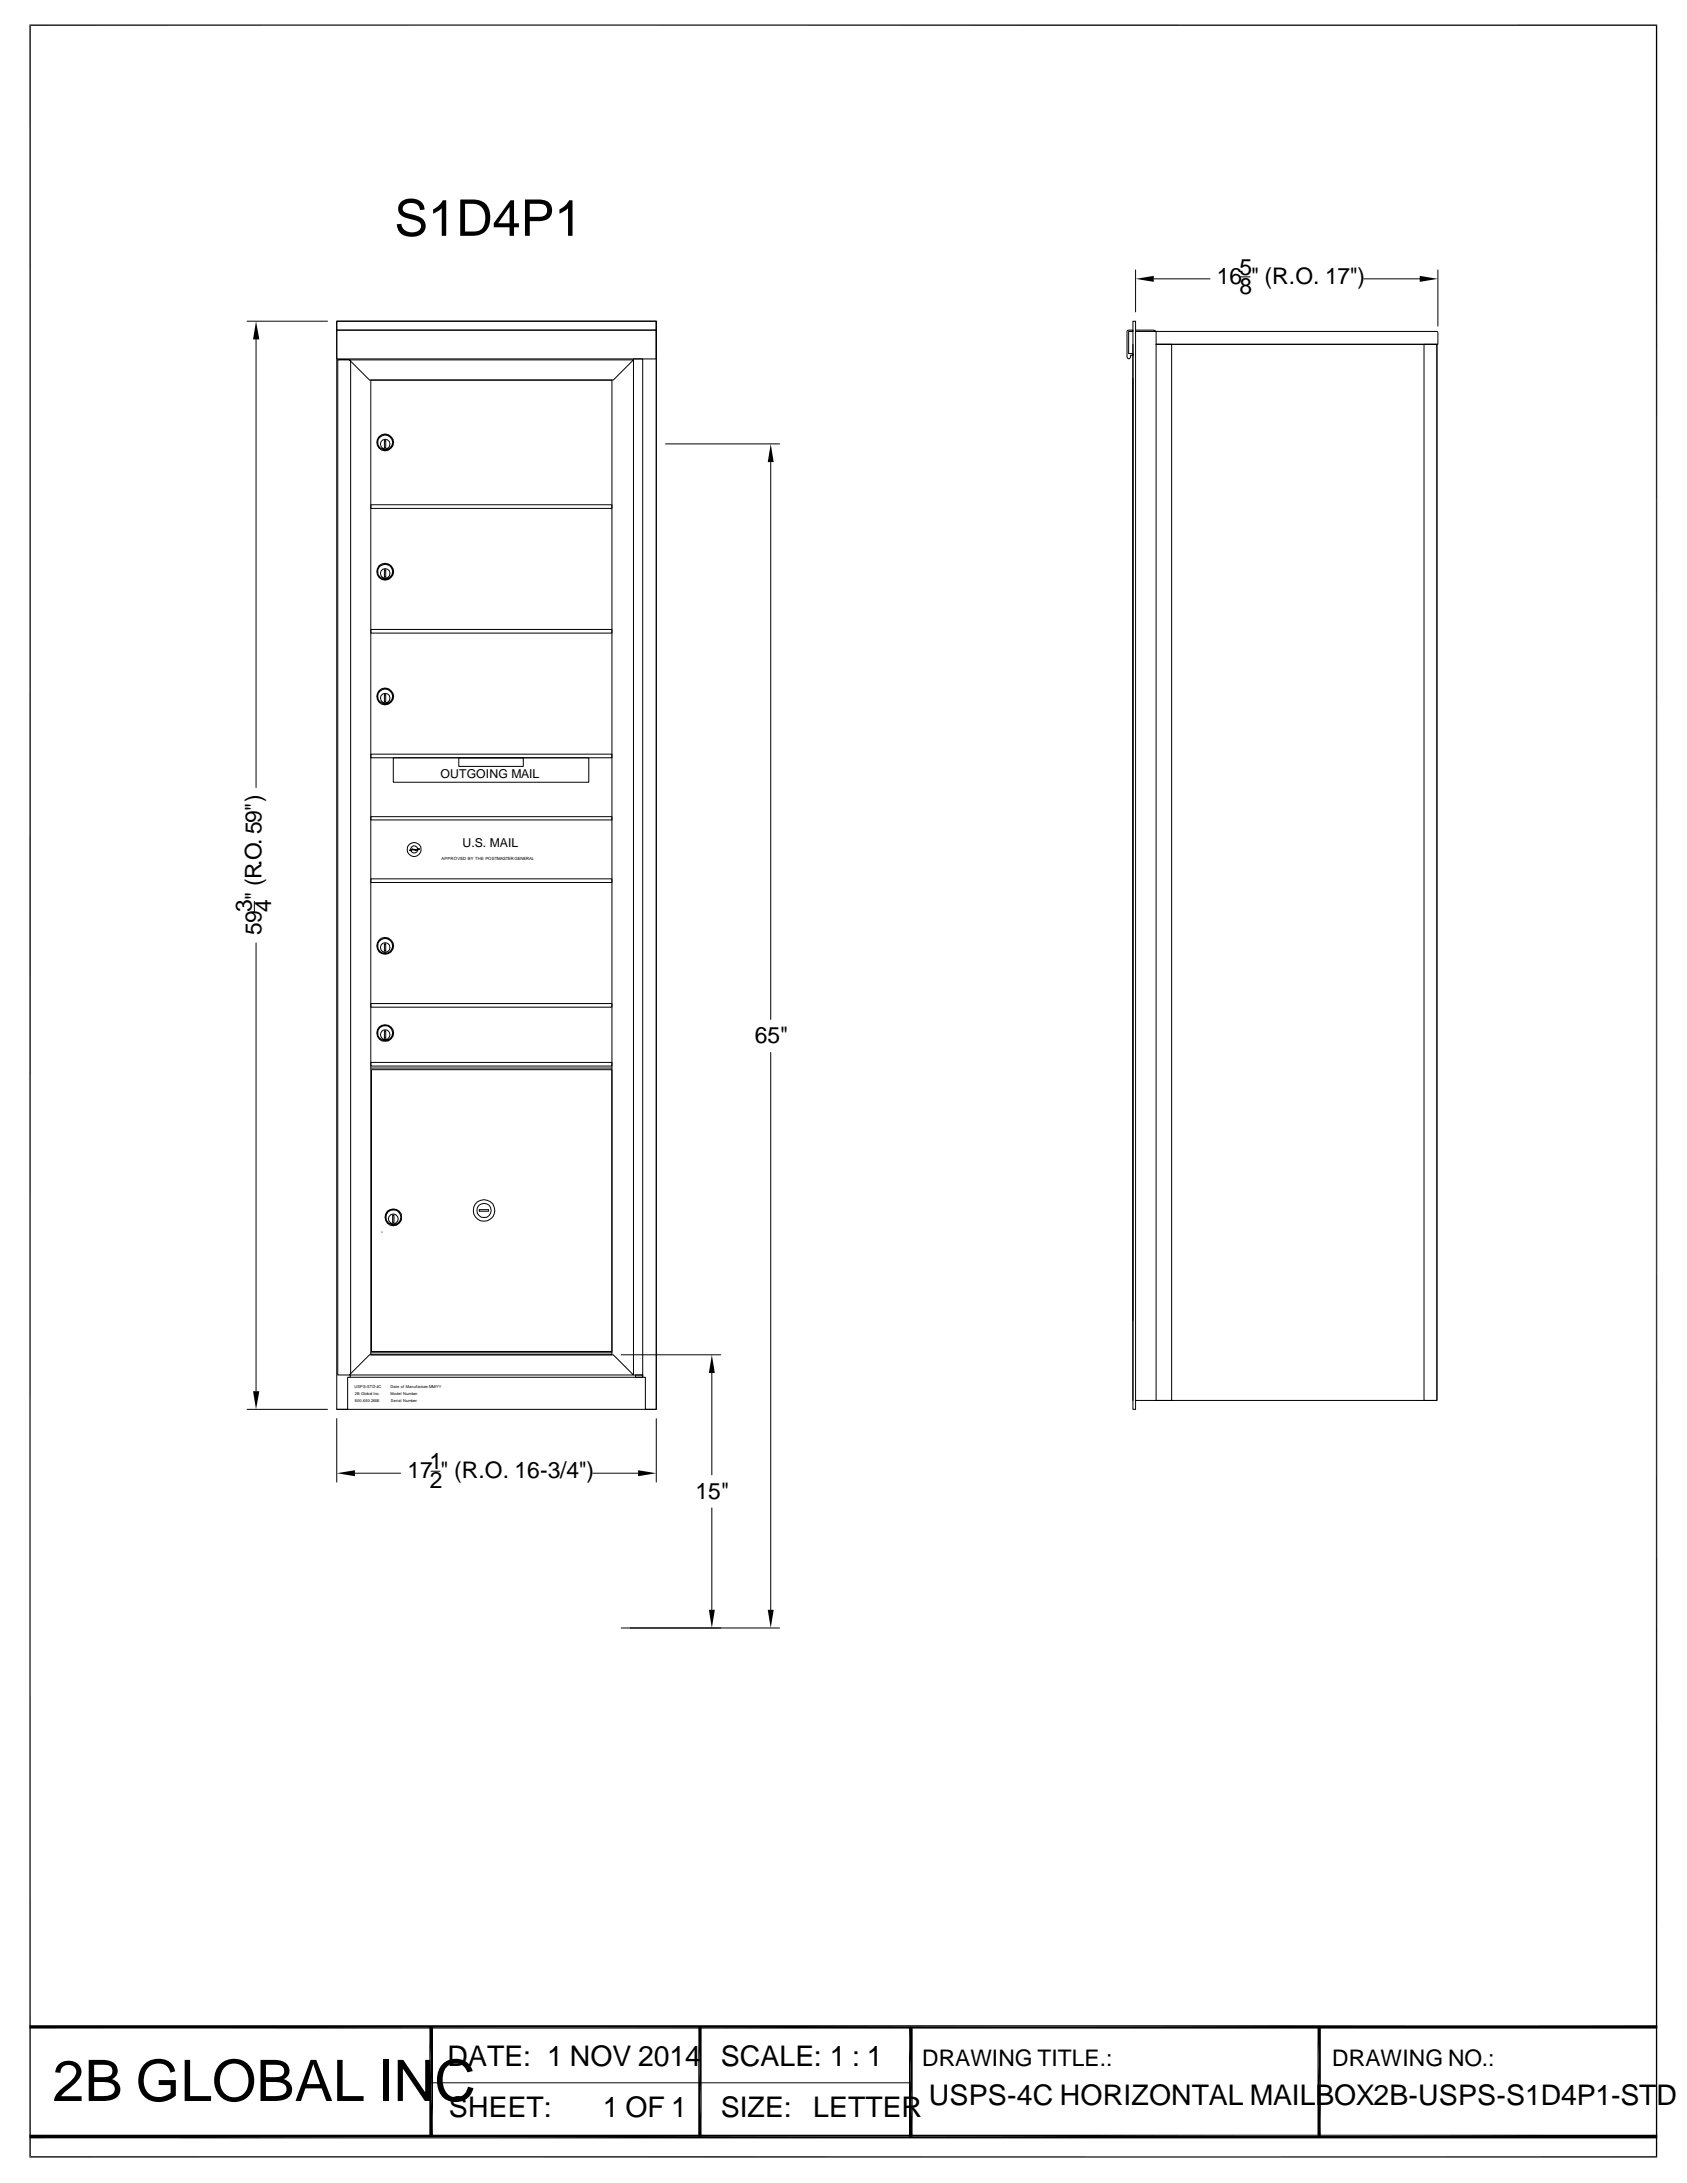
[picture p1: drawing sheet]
<svg xmlns="http://www.w3.org/2000/svg" width="216mm" height="279mm" viewBox="0 0 216 279" stroke-linecap="round" stroke-linejoin="round" font-family="sans-serif">
<defs><g id="words">
<text font-size="7.3" x="6.7" y="268.9">2B GLOBAL INC</text>
<text font-size="6.5" x="50.5" y="30.2">S1D4P1</text>
<g font-size="3.6">
<text x="57.3" y="264.4">DATE: 1 NOV 2014</text>
<text x="92.2" y="264.4">SCALE: 1 : 1</text>
<text x="118.9" y="269.4">USPS-4C HORIZONTAL MAILBOX2B-USPS-S1D4P1-STD</text>
<text x="57.4" y="271">SHEET:</text>
<text x="77.2" y="271">1 OF 1</text>
<text x="92.2" y="271">SIZE:</text>
<text x="104.1" y="270.9">LETTER</text>
</g>
<g font-size="2.9">
<text x="158.6" y="35.1">5</text>
<text x="155.7" y="36.4">16 &quot; (R.O. 17&quot;)</text>
<text x="158.6" y="37.7">8</text>
<text x="32.2" y="116.8" transform="rotate(-90 32.2 116.8)">3</text>
<text x="33.5" y="119.7" transform="rotate(-90 33.5 119.7)">59 &quot; (R.O. 59&quot;)</text>
<text x="34.7" y="116.8" transform="rotate(-90 34.7 116.8)">4</text>
<text x="96.6" y="133.5">65&quot;</text>
<text x="52.2" y="189.2">17 &quot; (R.O. 16-3/4&quot;)</text>
<text x="54.9" y="188">1</text>
<text x="55" y="190.5">2</text>
<text x="89" y="191.8">15&quot;</text>
<text x="118" y="264.4">DRAWING TITLE.:</text>
<text x="170.5" y="264.4">DRAWING NO.:</text>
</g>
<g font-size="1.6">
<text x="56.4" y="99.5">OUTGOING MAIL</text>
<text x="59.2" y="108.5">U.S. MAIL</text>
</g>
<g font-size=".5">
<text x="56.5" y="110">APPROVED BY THE POSTMASTER GENERAL</text>
<text x="45.4" y="177.7">USPS-STD-4C</text>
<text x="45.4" y="178.6">2B Global Inc.</text>
<text x="45.4" y="179.5">800.650.2606</text>
<text x="50" y="177.7">Date of Manufacture: MM/YY</text>
<text x="50" y="178.6">Model Number:</text>
<text x="50" y="179.5">Serial Number:</text>
</g>
</g></defs>
<g fill="none" stroke="#000" stroke-width=".13">
<path d="M145.3 34.6v5.3M147.7 35.7h7.2M158.7 35.4h1.3M174.5 35.7h7.2M184 34.6v7.1M31.6 41.1h10.3M32.8 43.4v57.4M43.1 42.3h40.9v3.6h-40.9zM43.1 41.1h40.9v139.3h-40.9zM43.1 41.1h40.9v1.2h-40.9zM43.2 46.1h1.5l.2 .1v129.6l-.2 .2h-1.5zM44.7 46.1h36.4l-2.6 2.5h-31.2z"/>
<path d="M47.5 48.6h30.8v124.8h-30.8zM49.2 56.4h.2v.9h-.2zM81.1 45.9h1.2v130.1h-1.2zM84 41.1v139.3h-1.4v-4.1h-.3M85.2 56.8h14.6M98.6 59.1v71.4M144.3 42.3h.7v.1h-.6v2.9h.6v.2h-.3v.2l-.2 .2-.3-.2zM145 41.1h.3v139.3h-.3zM145 44.1v135.1M145.3 42.3h2.5l.2 .1v1.7h36v-1.6l-.1-.1h-38.6M148 44.1h1.9v135.1h-1.9zM148 44.1h35.9v135.1h-38.6"/>
<path d="M182.2 44.1h1.7v135.1h-1.7zM47.5 64.6h30.8v.5h-30.8zM49.2 72.9h.2v.9h-.2zM47.5 96.5h30.8v.5h-30.8zM47.5 80.6h30.8v.4h-30.8zM49.2 88.9h.2v.9h-.2zM50.3 97h25v3.1h-25zM58.7 97h8.3v1.1h-8.3zM32.6 115.4v1.3M47.5 104.5h30.8v.4h-30.8zM47.5 112.5h30.8v.4h-30.8zM52.5 108.8l.3-.1 .4 .1 .4-.2 .1 .1-.5 .1h-.4l-.3 .1z"/>
<path d="M53.5 108.7a.46 .46 0 0 0-.4-.4 .46 .46 0 0 0-.5 .2l-.1 .3M53.5 108.8a.45 .45 0 0 1-.4 .4 .45 .45 0 0 1-.5-.4M32.8 120.7v57.4M47.5 136h30.8v.4h-30.8zM47.5 128.4h30.8v.5h-30.8zM47.5 136.7h30.8M47.5 136.9h30.8v36.1h-30.8zM49.2 132h.2v.9h-.2zM49.2 120.8h.2v.9h-.2zM98.6 134.7v71.3M48.9 157.7h.1M50.2 155.5h.2v1h-.2z"/>
<path d="M61.3 154.8h1.2v.2h-1.2zM44.7 176l2.6-2.6h31.2l2.6 2.6zM44.8 176v.3h-.3v4.1h-1.4M47.5 173.1h30.8M79.5 173.4h12.7M81.3 176h1v.3h-1zM82.3 176v.3h-37.5M91.1 175.7v13.1M31.6 180.4h10.3M43.1 181.6v8.1M45.4 188.6h5.9M55.2 188.3h1.1"/>
<path d="M75.9 188.6h5.8M84 181.6v8.1M91.1 193v13M99.8 208.4h-20.3M55.2 266.6h61.3"/>
<circle cx="49.3" cy="56.6" r="1.08"/>
<circle cx="49.3" cy="56.8" r=".61"/>
<circle cx="49.3" cy="56.6" r=".95"/>
<circle cx="49.3" cy="73.2" r="1.08"/>
<circle cx="49.3" cy="73.4" r=".61"/>
<circle cx="49.3" cy="73.2" r=".95"/>
<circle cx="49.3" cy="89.1" r="1.08"/>
<circle cx="49.3" cy="89.3" r=".61"/>
<circle cx="49.3" cy="89.2" r=".95"/>
<circle cx="53" cy="108.7" r=".89"/>
<circle cx="49.3" cy="132.4" r=".63"/>
<circle cx="49.3" cy="121.1" r="1.09"/>
<circle cx="49.3" cy="132.2" r=".96"/>
<circle cx="49.3" cy="121.1" r=".96"/>
<circle cx="49.3" cy="132.2" r="1.08"/>
<circle cx="49.3" cy="121.3" r=".61"/>
<circle cx="50.3" cy="155.8" r="1.07"/>
<circle cx="50.3" cy="156" r=".63"/>
<circle cx="50.3" cy="155.8" r=".96"/>
<circle cx="62" cy="154.9" r=".91"/>
<circle cx="62" cy="154.9" r="1.38"/>
</g>
<g fill="#000">
<path d="M145.3 35.7l2.4-.4v.8zM181.7 35.3l2.3 .4-2.3 .4zM32.8 41.1l.4 2.3h-.8zM98.6 56.8l.4 2.3h-.7zM32.4 178.1h.8l-.4 2.3zM91.1 173.4l.4 2.3h-.8zM43.1 188.6l2.3-.4v.7zM81.7 188.2l2.3 .4-2.3 .3zM90.7 206h.8l-.4 2.4zM98.3 206h.7l-.4 2.4zM54.9 259.4l.5 14.1h-.5zM54.9 259.4h.5v14.1z"/>
<path d="M116.3 259.4l.5 14.1h-.5zM116.3 259.4h.5v14.1zM3.8 273.2h208.3l-208.3 .5zM3.8 273.7l208.3-.5v.5z"/>
</g>
<path d="M3.8 3.2h208.3M3.9 3.1v273M212 3.1v273M3.8 276.1h208.3" fill="none" stroke="#000" stroke-width=".17"/>
<path d="M3.8 259.4h208.3M89.6 259.4v14.1M168.8 259.4v14.1" fill="none" stroke="#000" stroke-width=".42"/>
<use href="#words"/>
</svg>
